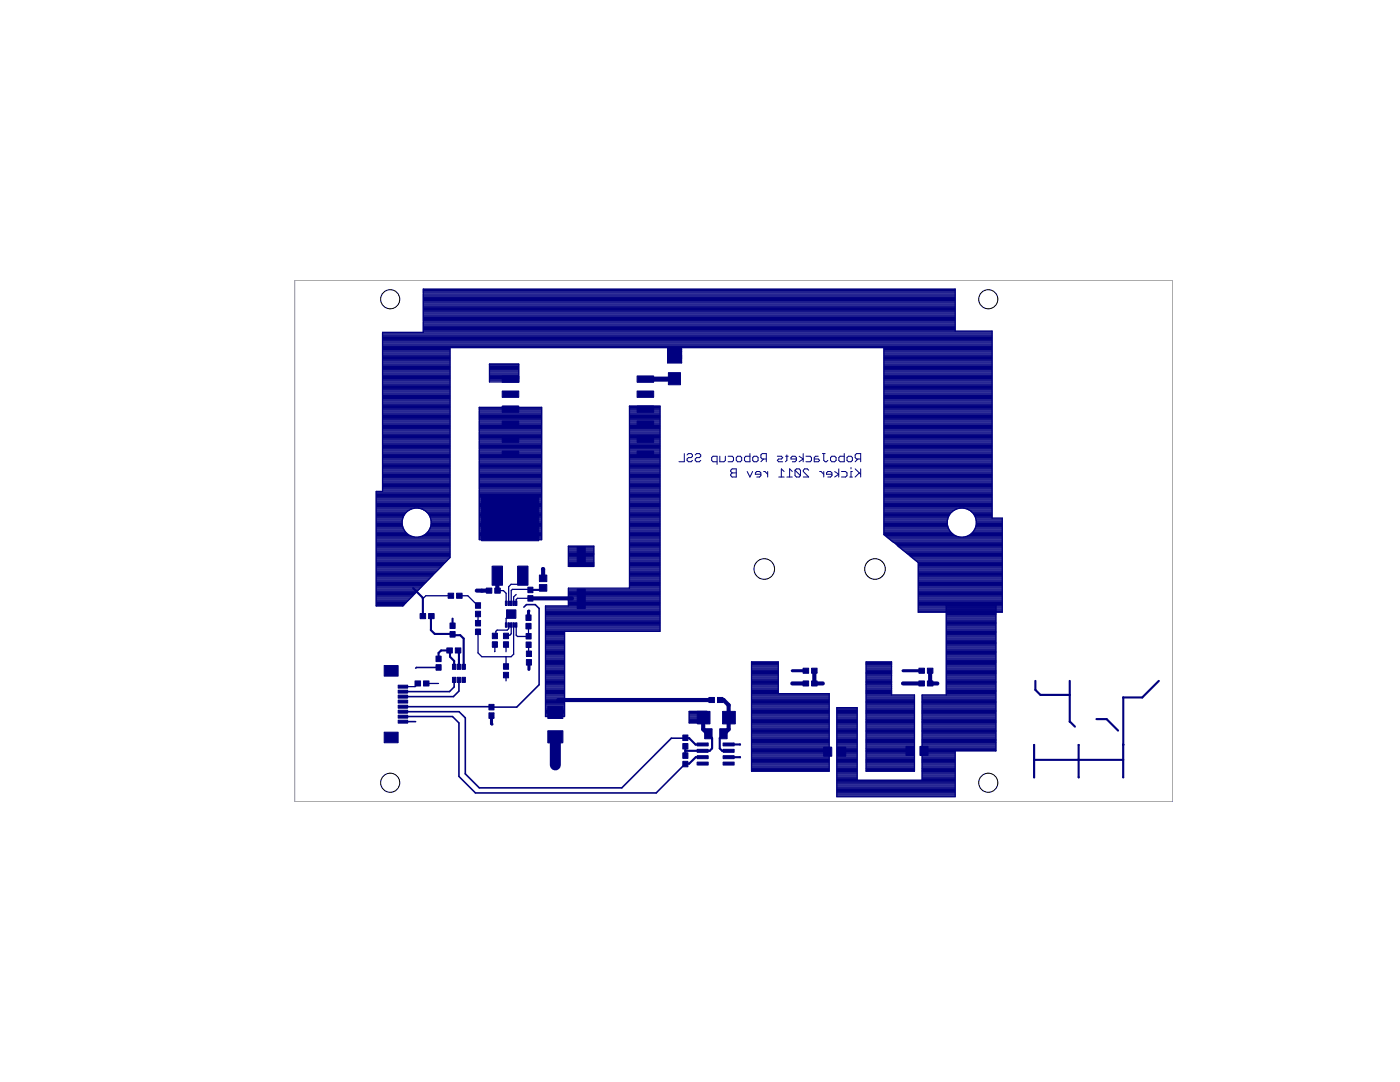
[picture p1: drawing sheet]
<svg xmlns="http://www.w3.org/2000/svg" width="279mm" height="216mm" viewBox="0 0 279 216" stroke-linecap="round" stroke-linejoin="round" font-family="sans-serif">
<g fill="none" stroke="#000080" stroke-width=".2">
<path d="M136.6 90.5v1.6h-1.1M137.1 90.8l.3-.3h.5l.3 .3v.2l-.3 .3h-.5l-.3 .3v.3l.3 .2h.5l.3-.2M138.7 90.8l.3-.3h.6l.2 .3v.2l-.2 .3h-.6l-.3 .3v.3l.3 .2h.6l.2-.2M143.1 92.1h-.8l-.3-.2v-.6l.3-.3h.8v1.7M143.7 91v1.1h.8l.3-.2v-.9M145.3 91h.8l.3 .3v.6l-.3 .2h-.8M145.8 93.8l.3-.2h.8v1.6h-.8l-.3-.3v-.3l.3-.2-.3-.3zM146.1 94.4h.8M146.9 91.3l.3-.3h.5l.3 .3v.6l-.3 .2h-.5l-.3-.2zM149.1 94.1l.6 1.1 .5-1.1M149.7 90.5v1.6h-.9l-.2-.2v-.6l.2-.3h.9M150.5 91h.5l.3 .3v.6l-.3 .2h-.5l-.3-.2v-.6z"/>
<path d="M151.8 94.6h-1.1v-.2l.3-.3h.6l.2 .3v.5l-.2 .3h-.6M152.4 91.6l-.6 .5M152.4 94.1h.3l.5 .5M152.9 91.6h-.8l-.3-.3v-.5l.3-.3h.8v1.6M153.2 94.1v1.1M155.1 91h.8l.3 .3-.3 .3h-.5l-.3 .3 .3 .2h.8M155.4 95.2h1.1M156.5 94.1l-.6-.5v1.6M156.8 91h.5M157 90.8v1.1l-.2 .2M157 95.2h1.1M158.1 94.1l-.5-.5v1.6"/>
<path d="M158.7 93.8v1.1l.2 .3h.6l.2-.3M158.7 93.8l.2-.2h.6l.2 .2v1.1M158.7 93.8l1 1.1M158.9 91.6h-1v-.3l.2-.3h.6l.2 .3v.6l-.2 .2h-.6M159.5 91l.8 .6-.8 .5M160.3 90.5v1.6M160.8 91h.9l.2 .3v.6l-.2 .2h-.9M161.4 93.8l-.3-.2h-.5l-.3 .2v.3l1.1 1.1h-1.1M163.3 91h-.5l-.3 .3v.8h.8l.3-.2-.3-.3h-.8M163.6 94.1h.3l.5 .5M164.1 90.5h.6M164.4 90.5v1.4l.3 .2h.2l.3-.2"/>
<path d="M164.4 94.1v1.1M165.8 91.3l.2-.3h.6l.3 .3v.6l-.3 .2h-.6l-.2-.2zM166 94.6h-1v-.2l.2-.3h.6l.2 .3v.5l-.2 .3h-.6M166.6 94.1l.8 .5-.8 .6M167.4 93.6v1.6M167.9 94.1h.9l.2 .3v.5l-.2 .3h-.9M168.5 90.5v1.6h-.8l-.3-.2v-.6l.3-.3h.8M169 91.3l.3-.3h.5l.3 .3v.6l-.3 .2h-.5l-.3-.2zM169.6 95.2h.5M169.8 93.3v.3M170.1 94.1h-.3v1.1M170.7 93.6l1.1 1"/>
<path d="M171.2 91.6l-.5 .5M171.5 94.4l-.8 .8M171.8 91.6h-.9l-.2-.3v-.5l.2-.3h.9v1.6M171.8 93.6v1.6M140.2 148.5l-.1 .1"/>
</g>
<g fill="#000080" stroke="#000080" stroke-width=".2">
<path d="M133.4 70h2.4v2.4h-2.4z"/>
<path d="M133.4 74.4h2.4v2.4h-2.4z"/>
<path d="M100.2 81h3.3v1.3h-3.3z"/>
<path d="M100.2 78h3.3v1.3h-3.3z"/>
<path d="M100.2 75h3.3v1.3h-3.3z"/>
<path d="M127.1 75h3.4v1.3h-3.4z"/>
<path d="M127.1 78h3.4v1.3h-3.4z"/>
<path d="M127.1 81h3.4v1.3h-3.4z"/>
<path d="M127.1 84h3.4v1.3h-3.4z"/>
<path d="M127.1 87h3.4v1.3h-3.4z"/>
<path d="M127.1 90h3.4v1.3h-3.4z"/>
<path d="M100.2 90h3.3v1.3h-3.3z"/>
<path d="M100.2 87h3.3v1.3h-3.3z"/>
<path d="M100.2 84h3.3v1.3h-3.3z"/>
<path d="M103.3 113h2.1v3.8h-2.1z"/>
<path d="M98.2 113h2.1v3.8h-2.1z"/>
<path d="M96.1 99h11.4v8.9h-11.4z"/>
<path d="M139.1 150.8h2.2v.6h-2.2z"/>
<path d="M144.3 150.8h2.2v.6h-2.2z"/>
<path d="M139.1 152.1h2.2v.6h-2.2z"/>
<path d="M139.1 149.5h2.2v.6h-2.2z"/>
<path d="M139.1 148.3h2.2v.5h-2.2z"/>
<path d="M144.3 152.1h2.2v.6h-2.2z"/>
<path d="M144.3 149.5h2.2v.6h-2.2z"/>
<path d="M144.3 148.3h2.2v.5h-2.2z"/>
<path d="M183.6 148.9h1.6v1.8h-1.6z"/>
<path d="M180.8 148.9h1.6v1.8h-1.6z"/>
<path d="M167.2 149.1h1.6v1.8h-1.6z"/>
<path d="M164.4 149.1h1.6v1.8h-1.6z"/>
<path d="M143.6 145.4h1.5v2h-1.5z"/>
<path d="M140.6 145.4h1.5v2h-1.5z"/>
<path d="M144.2 141.9h2.5v2.5h-2.5z"/>
<path d="M139.1 141.9h2.6v2.5h-2.6z"/>
<path d="M109.3 145.8h3v2.4h-3z"/>
<path d="M109.3 140.9h3v2.5h-3z"/>
<path d="M136.3 150.2h1v1.1h-1z"/>
<path d="M136.3 151.9h1v1.1h-1z"/>
<path d="M136.3 148.4h1v1.1h-1z"/>
<path d="M136.3 146.7h1v1.1h-1z"/>
<path d="M79.5 136.7h1.9v.6h-1.9z"/>
<path d="M79.5 137.7h1.9v.6h-1.9z"/>
<path d="M79.5 138.7h1.9v.6h-1.9z"/>
<path d="M79.5 139.7h1.9v.6h-1.9z"/>
<path d="M79.5 141.7h1.9v.6h-1.9z"/>
<path d="M79.5 140.7h1.9v.6h-1.9z"/>
<path d="M79.5 142.7h1.9v.6h-1.9z"/>
<path d="M79.5 143.7h1.9v.6h-1.9z"/>
<path d="M76.7 146.1h2.8v2.1h-2.8z"/>
<path d="M76.7 132.8h2.8v2.1h-2.8z"/>
<path d="M162 133.3h1.1v1h-1.1z"/>
<path d="M160.3 133.3h1.1v1h-1.1z"/>
<path d="M162 135.9h1.1v1h-1.1z"/>
<path d="M160.3 135.9h1.1v1h-1.1z"/>
<path d="M185.1 133.3h1.1v1h-1.1z"/>
<path d="M183.4 133.3h1.1v1h-1.1z"/>
<path d="M185.1 135.9h1.1v1h-1.1z"/>
<path d="M183.4 135.9h1.1v1h-1.1z"/>
<path d="M143.2 139.2h1.1v1h-1.1z"/>
<path d="M141.5 139.2h1.1v1h-1.1z"/>
<path d="M82.8 135.9h1.1v1h-1.1z"/>
<path d="M84.5 135.9h1.1v1h-1.1z"/>
<path d="M90.3 135.1h.7v1.1h-.7z"/>
<path d="M91.2 135.1h.7v1.1h-.7z"/>
<path d="M92.2 135.1h.7v1.1h-.7z"/>
<path d="M90.3 132.5h.7v1.1h-.7z"/>
<path d="M91.2 132.5h.7v1.1h-.7z"/>
<path d="M92.2 132.5h.7v1.1h-.7z"/>
<path d="M85.5 122.4h1.1v1h-1.1z"/>
<path d="M83.8 122.4h1.1v1h-1.1z"/>
<path d="M89.8 124.3h1v1.1h-1z"/>
<path d="M89.8 126h1v1.1h-1z"/>
<path d="M87 132.6h1v1.1h-1z"/>
<path d="M87 130.9h1v1.1h-1z"/>
<path d="M89.2 129.3h1.1v1h-1.1z"/>
<path d="M90.9 129.3h1.1v1h-1.1z"/>
<path d="M105 126.4h1v1.1h-1z"/>
<path d="M105 128.1h1v1.1h-1z"/>
<path d="M102.9 119.9h.3v.9h-.3z"/>
<path d="M102.4 119.9h.3v.9h-.3z"/>
<path d="M101.9 119.9h.3v.9h-.3z"/>
<path d="M101.4 119.9h.3v.9h-.3z"/>
<path d="M100.9 119.9h.3v.9h-.3z"/>
<path d="M102.9 124.3h.3v.9h-.3z"/>
<path d="M102.4 124.3h.3v.9h-.3z"/>
<path d="M101.9 124.3h.3v.9h-.3z"/>
<path d="M101.4 124.3h.3v.9h-.3z"/>
<path d="M100.9 124.3h.3v.9h-.3z"/>
<path d="M101.1 121.7h1.9v1.7h-1.9z"/>
<path d="M98.3 126.3h1v1.1h-1z"/>
<path d="M98.3 128.1h1v1.1h-1z"/>
<path d="M97.6 142.2h1v1.1h-1z"/>
<path d="M97.6 140.5h1v1.1h-1z"/>
<path d="M115.2 109h1.6v3.9h-1.6z"/>
<path d="M115.2 117.5h1.6v3.9h-1.6z"/>
<path d="M107.7 116.6h1.4v1.4h-1.4z"/>
<path d="M107.7 114.7h1.4v1.4h-1.4z"/>
<path d="M105 124.4h1v1.1h-1z"/>
<path d="M105 122.7h1v1.1h-1z"/>
<path d="M105.1 129.9h1v1.1h-1z"/>
<path d="M105.1 131.6h1v1.1h-1z"/>
<path d="M105.3 118.9h1.1v1.1h-1.1z"/>
<path d="M105.3 117.2h1.1v1.1h-1.1z"/>
<path d="M97 117.3h1.1v1.1h-1.1z"/>
<path d="M98.7 117.3h1.1v1.1h-1.1z"/>
<path d="M91.1 118.4h1.1v1h-1.1z"/>
<path d="M89.4 118.4h1.1v1h-1.1z"/>
<path d="M94.9 122h1v1.1h-1z"/>
<path d="M94.9 120.3h1v1.1h-1z"/>
<path d="M94.9 125.5h1v1.1h-1z"/>
<path d="M94.9 123.8h1v1.1h-1z"/>
<path d="M100.5 134.2h1v1.1h-1z"/>
<path d="M100.5 132.4h1v1.1h-1z"/>
<path d="M100.5 126.3h1v1.1h-1z"/>
<path d="M100.5 128.1h1v1.1h-1z"/>
</g>
<g fill="none" stroke="#000080" stroke-width=".25">
<path d="M84.5 57.7h106.1v8.4h7.4v37.3h2v18.8h-16.7v-9.9l-6.9-5.6v-37.3h-40.4v3h-2.8v-3h-43.4v41.9l-9.4 9.6h-5.3v-22.9h1.2v-31.7h8.2zM84.5 60h106.1M84.5 59.8h106.1M84.5 59.5h106.1M84.5 59.3h106.1M84.5 59.1h106.1M84.5 58.9h106.1M84.5 58.7h106.1M84.5 58.4h106.1M84.5 58.2h106.1M84.5 58h106.1M84.5 57.8h106.1"/>
<path d="M76.3 80h13.5M76.3 79.8h13.5M76.3 79.5h13.5M76.3 79.3h13.5M76.3 79.1h13.5M76.3 78.9h13.5M76.3 78.7h13.5M76.3 78.4h13.5M76.3 78.2h13.5M76.3 78h13.5M76.3 77.8h13.5M76.3 77.6h13.5"/>
<path d="M76.3 77.3h13.5M76.3 77.1h13.5M76.3 76.9h13.5M76.3 76.7h13.5M76.3 76.4h13.5M76.3 76.2h13.5M76.3 76h13.5M76.3 75.8h13.5M76.3 75.5h13.5M76.3 75.3h13.5M76.3 75.1h13.5M76.3 74.9h13.5"/>
<path d="M76.3 74.7h13.5M76.3 74.4h13.5M76.3 74.2h13.5M76.3 74h13.5M76.3 73.8h13.5M76.3 73.6h13.5M76.3 73.3h13.5M76.3 73.1h13.5M76.3 72.9h13.5M76.3 72.7h13.5M76.3 72.4h13.5M76.3 72.2h13.5"/>
<path d="M76.3 72h13.5M76.3 71.8h13.5M76.3 71.5h13.5M76.3 71.3h13.5M76.3 71.1h13.5M76.3 70.9h13.5M76.3 70.7h13.5M76.3 70.4h13.5M76.3 70.2h13.5M76.3 70h13.5M76.3 69.8h13.5M76.3 69.6h13.5"/>
<path d="M76.3 69.3h121.7M76.3 69.1h121.7M76.3 68.9h121.7M76.3 68.7h121.7M76.3 68.4h121.7M76.3 68.2h121.7M76.3 68h121.7M76.3 67.8h121.7M76.3 67.5h121.7M76.3 67.3h121.7M76.3 67.1h121.7M76.3 66.9h121.7"/>
<path d="M76.3 66.7h121.7M76.3 66.4h121.7M84.5 66.2h113.5M84.5 66h106.1M84.5 65.8h106.1M84.5 65.6h106.1M84.5 65.3h106.1M84.5 65.1h106.1M84.5 64.9h106.1M84.5 64.7h106.1M84.5 64.4h106.1M84.5 64.2h106.1"/>
<path d="M84.5 64h106.1M84.5 63.8h106.1M84.5 63.5h106.1M84.5 63.3h106.1M84.5 63.1h106.1M84.5 62.9h106.1M84.5 62.7h106.1M84.5 62.4h106.1M84.5 62.2h106.1M84.5 62h106.1M84.5 61.8h106.1M84.5 61.6h106.1"/>
<path d="M84.5 61.3h106.1M84.5 61.1h106.1M84.5 60.9h106.1M84.5 60.7h106.1M84.5 60.4h106.1M84.5 60.2h106.1M97.7 72.7h5.8v3.5h-5.8zM97.7 76h5.8M97.7 75.8h5.8M97.7 75.5h5.8M97.7 75.3h5.8M97.7 75.1h5.8"/>
<path d="M97.7 74.9h5.8M97.7 74.7h5.8M97.7 74.4h5.8M97.7 74.2h5.8M97.7 74h5.8M97.7 73.8h5.8M97.7 73.6h5.8M97.7 73.3h5.8M97.7 73.1h5.8M97.7 72.9h5.8M133.2 72.2h2.8M133.2 72h2.8"/>
<path d="M133.2 71.8h2.8M133.2 71.5h2.8M133.2 71.3h2.8M133.2 71.1h2.8M133.2 70.9h2.8M133.2 70.7h2.8M133.2 70.4h2.8M133.2 70.2h2.8M133.2 70h2.8M133.2 69.8h2.8M133.2 69.6h2.8M176.4 80h21.6"/>
<path d="M176.4 79.8h21.6M176.4 79.5h21.6M176.4 79.3h21.6M176.4 79.1h21.6M176.4 78.9h21.6M176.4 78.7h21.6M176.4 78.4h21.6M176.4 78.2h21.6M176.4 78h21.6M176.4 77.8h21.6M176.4 77.6h21.6M176.4 77.3h21.6"/>
<path d="M176.4 77.1h21.6M176.4 76.9h21.6M176.4 76.7h21.6M176.4 76.4h21.6M176.4 76.2h21.6M176.4 76h21.6M176.4 75.8h21.6M176.4 75.5h21.6M176.4 75.3h21.6M176.4 75.1h21.6M176.4 74.9h21.6M176.4 74.7h21.6"/>
<path d="M176.4 74.4h21.6M176.4 74.2h21.6M176.4 74h21.6M176.4 73.8h21.6M176.4 73.6h21.6M176.4 73.3h21.6M176.4 73.1h21.6M176.4 72.9h21.6M176.4 72.7h21.6M176.4 72.4h21.6M176.4 72.2h21.6M176.4 72h21.6"/>
<path d="M176.4 71.8h21.6M176.4 71.5h21.6M176.4 71.3h21.6M176.4 71.1h21.6M176.4 70.9h21.6M176.4 70.7h21.6M176.4 70.4h21.6M176.4 70.2h21.6M176.4 70h21.6M176.4 69.8h21.6M176.4 69.6h21.6M75.1 100h14.7"/>
<path d="M75.1 99.8h14.7M75.1 99.5h14.7M75.1 99.3h14.7M75.1 99.1h14.7M75.1 98.9h14.7M75.1 98.7h14.7M75.1 98.4h14.7M75.1 98.2h14.7M76.3 98h13.5M76.3 97.8h13.5M76.3 97.5h13.5M76.3 97.3h13.5"/>
<path d="M76.3 97.1h13.5M76.3 96.9h13.5M76.3 96.6h13.5M76.3 96.4h13.5M76.3 96.2h13.5M76.3 96h13.5M76.3 95.8h13.5M76.3 95.5h13.5M76.3 95.3h13.5M76.3 95.1h13.5M76.3 94.9h13.5M76.3 94.7h13.5"/>
<path d="M76.3 94.4h13.5M76.3 94.2h13.5M76.3 94h13.5M76.3 93.8h13.5M76.3 93.5h13.5M76.3 93.3h13.5M76.3 93.1h13.5M76.3 92.9h13.5M76.3 92.6h13.5M76.3 92.4h13.5M76.3 92.2h13.5M76.3 92h13.5"/>
<path d="M76.3 91.8h13.5M76.3 91.5h13.5M76.3 91.3h13.5M76.3 91.1h13.5M76.3 90.9h13.5M76.3 90.7h13.5M76.3 90.4h13.5M76.3 90.2h13.5M76.3 90h13.5M76.3 89.8h13.5M76.3 89.5h13.5M76.3 89.3h13.5"/>
<path d="M76.3 89.1h13.5M76.3 88.9h13.5M76.3 88.6h13.5M76.3 88.4h13.5M76.3 88.2h13.5M76.3 88h13.5M76.3 87.8h13.5M76.3 87.5h13.5M76.3 87.3h13.5M76.3 87.1h13.5M76.3 86.9h13.5M76.3 86.7h13.5"/>
<path d="M76.3 86.4h13.5M76.3 86.2h13.5M76.3 86h13.5M76.3 85.8h13.5M76.3 85.5h13.5M76.3 85.3h13.5M76.3 85.1h13.5M76.3 84.9h13.5M76.3 84.6h13.5M76.3 84.4h13.5M76.3 84.2h13.5M76.3 84h13.5"/>
<path d="M76.3 83.8h13.5M76.3 83.5h13.5M76.3 83.3h13.5M76.3 83.1h13.5M76.3 82.9h13.5M76.3 82.7h13.5M76.3 82.4h13.5M76.3 82.2h13.5M76.3 82h13.5M76.3 81.8h13.5M76.3 81.6h13.5M76.3 81.3h13.5"/>
<path d="M76.3 81.1h13.5M76.3 80.9h13.5M76.3 80.7h13.5M76.3 80.4h13.5M76.3 80.2h13.5M95.7 81.3h12.4v26.4h-12.4zM95.7 100h12.4M95.7 99.8h12.4M95.7 99.5h12.4M95.7 99.3h12.4M95.7 99.1h12.4M95.7 98.9h12.4"/>
<path d="M95.7 98.7h12.4M95.7 98.4h12.4M95.7 98.2h12.4M95.7 98h12.4M95.7 97.8h12.4M95.7 97.5h12.4M95.7 97.3h12.4M95.7 97.1h12.4M95.7 96.9h12.4M95.7 96.6h12.4M95.7 96.4h12.4M95.7 96.2h12.4"/>
<path d="M95.7 96h12.4M95.7 95.8h12.4M95.7 95.5h12.4M95.7 95.3h12.4M95.7 95.1h12.4M95.7 94.9h12.4M95.7 94.7h12.4M95.7 94.4h12.4M95.7 94.2h12.4M95.7 94h12.4M95.7 93.8h12.4M95.7 93.5h12.4"/>
<path d="M95.7 93.3h12.4M95.7 93.1h12.4M95.7 92.9h12.4M95.7 92.6h12.4M95.7 92.4h12.4M95.7 92.2h12.4M95.7 92h12.4M95.7 91.8h12.4M95.7 91.5h12.4M95.7 91.3h12.4M95.7 91.1h12.4M95.7 90.9h12.4"/>
<path d="M95.7 90.7h12.4M95.7 90.4h12.4M95.7 90.2h12.4M95.7 90h12.4M95.7 89.8h12.4M95.7 89.5h12.4M95.7 89.3h12.4M95.7 89.1h12.4M95.7 88.9h12.4M95.7 88.6h12.4M95.7 88.4h12.4M95.7 88.2h12.4"/>
<path d="M95.7 88h12.4M95.7 87.8h12.4M95.7 87.5h12.4M95.7 87.3h12.4M95.7 87.1h12.4M95.7 86.9h12.4M95.7 86.7h12.4M95.7 86.4h12.4M95.7 86.2h12.4M95.7 86h12.4M95.7 85.8h12.4M95.7 85.5h12.4"/>
<path d="M95.7 85.3h12.4M95.7 85.1h12.4M95.7 84.9h12.4M95.7 84.6h12.4M95.7 84.4h12.4M95.7 84.2h12.4M95.7 84h12.4M95.7 83.8h12.4M95.7 83.5h12.4M95.7 83.3h12.4M95.7 83.1h12.4M95.7 82.9h12.4"/>
<path d="M95.7 82.7h12.4M95.7 82.4h12.4M95.7 82.2h12.4M95.7 82h12.4M95.7 81.8h12.4M95.7 81.6h12.4M95.7 81.3h12.4M125.6 100h6.1M125.6 99.8h6.1M125.6 99.5h6.1M125.6 99.3h6.1M125.6 99.1h6.1"/>
<path d="M125.6 98.9h6.1M125.6 98.7h6.1M125.6 98.4h6.1M125.6 98.2h6.1M125.6 98h6.1M125.6 97.8h6.1M125.6 97.5h6.1M125.6 97.3h6.1M125.6 97.1h6.1M125.6 96.9h6.1M125.6 96.6h6.1M125.6 96.4h6.1"/>
<path d="M125.6 96.2h6.1M125.6 96h6.1M125.6 95.8h6.1M125.6 95.5h6.1M125.6 95.3h6.1M125.6 95.1h6.1M125.6 94.9h6.1M125.6 94.7h6.1M125.6 94.4h6.1M125.6 94.2h6.1M125.6 94h6.1M125.6 93.8h6.1"/>
<path d="M125.6 93.5h6.1M125.6 93.3h6.1M125.6 93.1h6.1M125.6 92.9h6.1M125.6 92.6h6.1M125.6 92.4h6.1M125.6 92.2h6.1M125.6 92h6.1M125.6 91.8h6.1M125.6 91.5h6.1M125.6 91.3h6.1M125.6 91.1h6.1"/>
<path d="M125.6 90.9h6.1M125.6 90.7h6.1M125.6 90.4h6.1M125.6 90.2h6.1M125.6 90h6.1M125.6 89.8h6.1M125.6 89.5h6.1M125.6 89.3h6.1M125.6 89.1h6.1M125.6 88.9h6.1M125.6 88.6h6.1M125.6 88.4h6.1"/>
<path d="M125.6 88.2h6.1M125.6 88h6.1M125.6 87.8h6.1M125.6 87.5h6.1M125.6 87.3h6.1M125.6 87.1h6.1M125.6 86.9h6.1M125.6 86.7h6.1M125.6 86.4h6.1M125.6 86.2h6.1M125.6 86h6.1M125.6 85.8h6.1"/>
<path d="M125.6 85.5h6.1M125.6 85.3h6.1M125.6 85.1h6.1M125.6 84.9h6.1M125.6 84.6h6.1M125.6 84.4h6.1M125.6 84.2h6.1M125.6 84h6.1M125.6 83.8h6.1M125.6 83.5h6.1M125.6 83.3h6.1M125.6 83.1h6.1"/>
<path d="M125.6 82.9h6.1M125.6 82.7h6.1M125.6 82.4h6.1M125.6 82.2h6.1M125.6 82h6.1M125.6 81.8h6.1M125.6 81.6h6.1M125.6 81.3h6.1M125.6 81.1h6.1M176.4 100h21.6M176.4 99.8h21.6M176.4 99.5h21.6"/>
<path d="M176.4 99.3h21.6M176.4 99.1h21.6M176.4 98.9h21.6M176.4 98.7h21.6M176.4 98.4h21.6M176.4 98.2h21.6M176.4 98h21.6M176.4 97.8h21.6M176.4 97.5h21.6M176.4 97.3h21.6M176.4 97.1h21.6M176.4 96.9h21.6"/>
<path d="M176.4 96.6h21.6M176.4 96.4h21.6M176.4 96.2h21.6M176.4 96h21.6M176.4 95.8h21.6M176.4 95.5h21.6M176.4 95.3h21.6M176.4 95.1h21.6M176.4 94.9h21.6M176.4 94.7h21.6M176.4 94.4h21.6M176.4 94.2h21.6"/>
<path d="M176.4 94h21.6M176.4 93.8h21.6M176.4 93.5h21.6M176.4 93.3h21.6M176.4 93.1h21.6M176.4 92.9h21.6M176.4 92.6h21.6M176.4 92.4h21.6M176.4 92.2h21.6M176.4 92h21.6M176.4 91.8h21.6M176.4 91.5h21.6"/>
<path d="M176.4 91.3h21.6M176.4 91.1h21.6M176.4 90.9h21.6M176.4 90.7h21.6M176.4 90.4h21.6M176.4 90.2h21.6M176.4 90h21.6M176.4 89.8h21.6M176.4 89.5h21.6M176.4 89.3h21.6M176.4 89.1h21.6M176.4 88.9h21.6"/>
<path d="M176.4 88.6h21.6M176.4 88.4h21.6M176.4 88.2h21.6M176.4 88h21.6M176.4 87.8h21.6M176.4 87.5h21.6M176.4 87.3h21.6M176.4 87.1h21.6M176.4 86.9h21.6M176.4 86.7h21.6M176.4 86.4h21.6M176.4 86.2h21.6"/>
<path d="M176.4 86h21.6M176.4 85.8h21.6M176.4 85.5h21.6M176.4 85.3h21.6M176.4 85.1h21.6M176.4 84.9h21.6M176.4 84.6h21.6M176.4 84.4h21.6M176.4 84.2h21.6M176.4 84h21.6M176.4 83.8h21.6M176.4 83.5h21.6"/>
<path d="M176.4 83.3h21.6M176.4 83.1h21.6M176.4 82.9h21.6M176.4 82.7h21.6M176.4 82.4h21.6M176.4 82.2h21.6M176.4 82h21.6M176.4 81.8h21.6M176.4 81.6h21.6M176.4 81.3h21.6M176.4 81.1h21.6M176.4 80.9h21.6"/>
<path d="M176.4 80.7h21.6M176.4 80.4h21.6M176.4 80.2h21.6M75.1 107.5h14.7M75.1 107.3h14.7M75.1 107.1h7.4M75.1 106.9h6.8M75.1 106.7h6.4M75.1 106.4h6.1M75.1 106.2h5.9M75.1 106h5.7M75.1 105.8h5.6"/>
<path d="M75.1 105.5h5.4M75.1 105.3h5.3M75.1 105.1h5.3M75.1 104.9h5.2M75.1 104.6h5.2M75.1 104.4h5.2M75.1 104.2h5.2M75.1 104h5.2M75.1 103.8h5.2M75.1 103.5h5.2M75.1 103.3h5.3M75.1 103.1h5.4"/>
<path d="M75.1 102.9h5.5M75.1 102.7h5.7M75.1 102.4h5.8M75.1 102.2h6M75.1 102h6.2M75.1 101.8h6.6M75.1 101.5h7.1M75.1 101.3h14.7M75.1 101.1h14.7M75.1 100.9h14.7M75.1 100.6h14.7M75.1 100.4h14.7"/>
<path d="M75.1 100.2h14.7M75.1 118.9h7.3M75.1 120h6.2M75.1 119.8h6.4M75.1 119.5h6.6M75.1 119.3h6.9M75.1 119.1h7.1M75.1 118.6h7.5M75.1 118.4h7.7M75.1 118.2h7.9M75.1 118h8.1M75.1 117.8h8.4"/>
<path d="M75.1 117.5h8.6M75.1 117.3h8.8M75.1 117.1h9M75.1 116.9h9.2M75.1 116.6h9.5M75.1 116.4h9.7M75.1 116.2h9.9M75.1 116h10.1M75.1 115.8h10.3M75.1 115.5h10.5M75.1 115.3h10.8M75.1 115.1h11"/>
<path d="M75.1 114.9h11.2M75.1 114.6h11.4M75.1 114.4h11.6M75.1 114.2h11.8M75.1 114h12M75.1 113.7h12.3M75.1 113.5h12.5M75.1 113.3h12.7M75.1 113.1h12.9M75.1 112.9h13.1M75.1 112.6h13.4M75.1 112.4h13.6"/>
<path d="M75.1 112.2h13.8M75.1 112h14M75.1 111.8h14.2M75.1 111.5h14.4M75.1 111.3h14.6M75.1 111.1h14.7M75.1 110.9h14.7M75.1 110.6h14.7M75.1 110.4h14.7M75.1 110.2h14.7M75.1 110h14.7M75.1 109.7h14.7"/>
<path d="M75.1 109.5h14.7M75.1 109.3h14.7M75.1 109.1h14.7M75.1 108.9h14.7M75.1 108.6h14.7M75.1 108.4h14.7M75.1 108.2h14.7M75.1 108h14.7M75.1 107.8h14.7M80.3 104.6a2.91 2.91 0 0 1 2.9-3.2 2.91 2.91 0 0 1 2.8 3.2M80.3 104.6a2.91 2.91 0 0 0 2.9 2.6 2.91 2.91 0 0 0 2.8-2.6M83.8 107.1h6"/>
<path d="M84.1 101.5h5.7M84.5 106.9h5.3M84.6 101.8h5.2M84.8 106.7h5M85 102h4.8M85.1 106.4h4.7M85.2 102.2h4.6M85.3 106.2h4.5M85.4 102.4h4.4M85.5 106h4.3M85.6 102.7h4.2M85.6 105.8h4.2"/>
<path d="M85.7 102.9h4.1M85.8 105.5h4M85.8 103.1h4M85.9 105.3h3.9M85.9 103.3h3.9M85.9 105.1h3.9M86 103.5h3.8M86 104.9h3.8M86 103.8h3.8M86 104.6h3.8M86 104.4h3.8M86 104.2h3.8"/>
<path d="M86 104h3.8M90 118.9h-5l-.6 .5M91.6 118.9h1.8l2 1.9M95.7 107.5h12.4M95.7 107.3h12.4M95.7 107.1h12.4M95.7 106.9h12.4M95.7 106.7h12.4M95.7 106.4h12.4M95.7 106.2h12.4M95.7 106h12.4M95.7 105.8h12.4"/>
<path d="M95.7 105.5h12.4M95.7 105.3h12.4M95.7 105.1h12.4M95.7 104.9h12.4M95.7 104.6h12.4M95.7 104.4h12.4M95.7 104.2h12.4M95.7 104h12.4M95.7 103.8h12.4M95.7 103.5h12.4M95.7 103.3h12.4M95.7 103.1h12.4"/>
<path d="M95.7 102.9h12.4M95.7 102.7h12.4M95.7 102.4h12.4M95.7 102.2h12.4M95.7 102h12.4M95.7 101.8h12.4M95.7 101.5h12.4M95.7 101.3h12.4M95.7 101.1h12.4M95.7 100.9h12.4M95.7 100.6h12.4M95.7 100.4h12.4"/>
<path d="M95.7 100.2h12.4M99.3 117.9h1.2l.5 .5v2M103 118.6l-.5 .5v1.3M104.3 114.9v1.7h-2.3l-.5 .5v3.3M104.3 114.9h.1M105.8 119.4h-2.5l-.3 .2v.8M105.9 117.7l-.1-.1h-3.5l-.3 .2v2.6M113.4 118.9h18.3M113.4 120h18.3M113.4 119.8h18.3M113.4 119.5h18.3M113.4 119.3h18.3"/>
<path d="M113.4 119.1h18.3M113.4 118.6h18.3M113.4 118.4h18.3M113.4 118.2h18.3M113.4 118h18.3M113.4 117.8h18.3M113.4 117.5h18.3M113.4 112.9h5.1M113.4 112.6h5.1M113.4 112.4h5.1M113.4 112.2h5.1M113.4 112h5.1"/>
<path d="M113.4 111.8h5.1M113.4 111.5h5.1M113.4 111.3h5.1M113.4 111.1h5.1M113.4 110.9h5.1M113.4 110.6h5.1M113.4 110.4h5.1M113.4 110.2h5.1M113.4 110h5.1M113.4 109.7h5.1M113.4 109.5h5.1M113.4 109.3h5.1"/>
<path d="M113.4 109.1h5.1M113.4 109h5.1v4h-5.1zM125.6 107.5h6.1M125.6 107.3h6.1M125.6 107.1h6.1M125.6 106.9h6.1M125.6 106.7h6.1M125.6 106.4h6.1M125.6 106.2h6.1M125.6 106h6.1M125.6 105.8h6.1M125.6 105.5h6.1"/>
<path d="M125.6 105.3h6.1M125.6 105.1h6.1M125.6 104.9h6.1M125.6 104.6h6.1M125.6 104.4h6.1M125.6 104.2h6.1M125.6 104h6.1M125.6 103.8h6.1M125.6 103.5h6.1M125.6 103.3h6.1M125.6 103.1h6.1M125.6 102.9h6.1"/>
<path d="M125.6 102.7h6.1M125.6 102.4h6.1M125.6 102.2h6.1M125.6 102h6.1M125.6 101.8h6.1M125.6 101.5h6.1M125.6 101.3h6.1M125.6 101.1h6.1M125.6 100.9h6.1M125.6 100.6h6.1M125.6 100.4h6.1M125.6 100.2h6.1"/>
<path d="M125.6 117.3h6.1M125.6 117.1h6.1M125.6 116.9h6.1M125.6 116.6h6.1M125.6 116.4h6.1M125.6 116.2h6.1M125.6 116h6.1M125.6 115.8h6.1M125.6 115.5h6.1M125.6 115.3h6.1M125.6 115.1h6.1M125.6 114.9h6.1"/>
<path d="M125.6 114.6h6.1M125.6 114.4h6.1M125.6 114.2h6.1M125.6 114h6.1M125.6 113.7h6.1M125.6 113.5h6.1M125.6 113.3h6.1M125.6 113.1h6.1M125.6 112.9h6.1M125.6 112.6h6.1M125.6 112.4h6.1M125.6 112.2h6.1"/>
<path d="M125.6 112h6.1M125.6 111.8h6.1M125.6 111.5h6.1M125.6 111.3h6.1M125.6 111.1h6.1M125.6 110.9h6.1M125.6 110.6h6.1M125.6 110.4h6.1M125.6 110.2h6.1M125.6 110h6.1M125.6 109.7h6.1M125.6 109.5h6.1"/>
<path d="M125.6 109.3h6.1M125.6 109.1h6.1M125.6 108.9h6.1M125.6 108.6h6.1M125.6 108.4h6.1M125.6 108.2h6.1M125.6 108h6.1M125.6 107.8h6.1M176.4 106.7h13.9M176.4 106.4h13.6M176.4 106.2h13.4M176.4 106h13.2"/>
<path d="M176.4 105.8h13.1M176.4 105.5h12.9M176.4 105.3h12.8M176.4 105.1h12.8M176.4 104.9h12.7M176.4 104.6h12.7M176.4 104.4h12.7M176.4 104.2h12.7M176.4 104h12.7M176.4 103.8h12.7M176.4 103.5h12.7M176.4 103.3h12.8"/>
<path d="M176.4 103.1h12.9M176.4 102.9h13M176.4 102.7h13.1M176.4 102.4h13.3M176.4 102.2h13.5M176.4 102h13.7M176.4 101.8h14.1M176.4 101.5h14.6M176.4 101.3h21.6M176.4 101.1h21.6M176.4 100.9h21.6M176.4 100.6h21.6"/>
<path d="M176.4 100.4h21.6M176.4 100.2h21.6M176.6 106.9h14M176.9 107.1h14.4M177.2 107.3h22.8M177.5 107.5h22.5M177.7 107.8h22.3M178 108h22M178.3 108.2h21.7M178.6 108.4h21.4M178.9 108.6h21.1M179.1 108.9h20.9"/>
<path d="M179.4 109.1h20.6M179.6 109.3h20.4M179.9 109.5h20.1M180.2 109.7h19.8M180.5 110h19.5M180.7 110.2h19.3M181 110.4h19M181.3 110.6h18.7M181.5 110.9h18.5M181.8 111.1h18.2M182.1 111.3h17.9M182.4 111.5h17.6"/>
<path d="M182.6 111.8h17.4M182.9 112h17.1M183.2 112.2h16.8M183.3 118.9h16.7M183.3 120h16.7M183.3 119.8h16.7M183.3 119.5h16.7M183.3 119.3h16.7M183.3 119.1h16.7M183.3 118.6h16.7M183.3 118.4h16.7M183.3 118.2h16.7"/>
<path d="M183.3 118h16.7M183.3 117.8h16.7M183.3 117.5h16.7M183.3 117.3h16.7M183.3 117.1h16.7M183.3 116.9h16.7M183.3 116.6h16.7M183.3 116.4h16.7M183.3 116.2h16.7M183.3 116h16.7M183.3 115.8h16.7M183.3 115.5h16.7"/>
<path d="M183.3 115.3h16.7M183.3 115.1h16.7M183.3 114.9h16.7M183.3 114.6h16.7M183.3 114.4h16.7M183.3 114.2h16.7M183.3 114h16.7M183.3 113.7h16.7M183.3 113.5h16.7M183.3 113.3h16.7M183.3 113.1h16.7M183.3 112.9h16.7"/>
<path d="M183.3 112.6h16.7M183.3 112.4h16.7M189.1 104.6a2.91 2.91 0 0 1 2.8-3.2 2.91 2.91 0 0 1 2.9 3.2M189.1 104.6a2.91 2.91 0 0 0 2.8 2.6 2.91 2.91 0 0 0 2.9-2.6M192.6 107.1h7.4M192.9 101.5h5.1M193.3 106.9h6.7M193.4 101.8h4.6M193.6 106.7h6.4M193.8 102h4.2M193.9 106.4h6.1M194 102.2h4"/>
<path d="M194.1 106.2h5.9M194.2 102.4h3.8M194.3 106h5.7M194.4 102.7h3.6M194.4 105.8h5.6M194.5 102.9h3.5M194.6 105.5h5.4M194.6 103.1h3.4M194.7 105.3h5.3M194.7 103.3h3.3M194.7 105.1h5.3M194.8 103.5h5.2"/>
<path d="M194.8 104.9h5.2M194.8 103.8h5.2M194.8 104.6h5.2M194.8 104.4h5.2M194.8 104.2h5.2M194.8 104h5.2M75.1 120.9h5.3M75.1 120.6h5.6M75.1 120.4h5.8M75.1 120.2h6M83.4 136.4l-.6 .6h-2.4M85.1 136.4h2.4"/>
<path d="M87.5 133.2v-.1l-.2 .2M95.4 122.4v2M98.8 128.6l-.1 1.4M101 128.6v1.4M101 131v2M101 134.7v1.2M101.5 122.9l-.5 .5v1.3M101.5 124.7v.7l-.3 .3h-2l-.2 .3v.5l-.3 .2 .1 .2M102 124.7v1.8l-.3 .2h-.7v.2M102.5 122.2h-.2l-.3 .3M102.5 124.7v5.8l-.5 .5h-5.8l-.8-.7v-4.3M103 124.7v2l.3 .3h2.3l-.1-2.1"/>
<path d="M105.5 128.7l.1 1.8M108.9 126h22.8v-45h-6.1v36.3h-12.2v3.6h-4.5v22.1h3.8v-17M108.9 122.2h22.8M108.9 122h22.8M108.9 121.8h22.8M108.9 121.5h22.8M108.9 121.3h22.8M108.9 121.1h22.8M108.9 138.6h3.8M108.9 140h3.8M108.9 139.7h3.8M108.9 139.5h3.8"/>
<path d="M108.9 139.3h3.8M108.9 139.1h3.8M108.9 138.9h3.8M108.9 138.4h3.8M108.9 138.2h3.8M108.9 138h3.8M108.9 137.8h3.8M108.9 137.5h3.8M108.9 137.3h3.8M108.9 137.1h3.8M108.9 136.9h3.8M108.9 136.6h3.8"/>
<path d="M108.9 136.4h3.8M108.9 136.2h3.8M108.9 136h3.8M108.9 135.7h3.8M108.9 135.5h3.8M108.9 135.3h3.8M108.9 135.1h3.8M108.9 134.9h3.8M108.9 134.6h3.8M108.9 134.4h3.8M108.9 134.2h3.8M108.9 134h3.8"/>
<path d="M108.9 133.8h3.8M108.9 133.5h3.8M108.9 133.3h3.8M108.9 133.1h3.8M108.9 132.9h3.8M108.9 132.6h3.8M108.9 132.4h3.8M108.9 132.2h3.8M108.9 132h3.8M108.9 131.8h3.8M108.9 131.5h3.8M108.9 131.3h3.8"/>
<path d="M108.9 131.1h3.8M108.9 130.9h3.8M108.9 130.6h3.8M108.9 130.4h3.8M108.9 130.2h3.8M108.9 130h3.8M108.9 129.8h3.8M108.9 129.5h3.8M108.9 129.3h3.8M108.9 129.1h3.8M108.9 128.9h3.8M108.9 128.7h3.8"/>
<path d="M108.9 128.4h3.8M108.9 128.2h3.8M108.9 128h3.8M108.9 127.8h3.8M108.9 127.5h3.8M108.9 127.3h3.8M108.9 127.1h3.8M108.9 126.9h3.8M108.9 126.6h3.8M108.9 126.4h3.8M108.9 126.2h3.8M108.9 125.8h22.8"/>
<path d="M108.9 125.5h22.8M108.9 125.3h22.8M108.9 125.1h22.8M108.9 124.9h22.8M108.9 124.7h22.8M108.9 124.4h22.8M108.9 124.2h22.8M108.9 124h22.8M108.9 123.8h22.8M108.9 123.5h22.8M108.9 123.3h22.8M108.9 123.1h22.8"/>
<path d="M108.9 122.9h22.8M108.9 122.6h22.8M108.9 122.4h22.8M113.4 120.9h18.3M113.4 120.6h18.3M113.4 120.4h18.3M113.4 120.2h18.3M150 138.6h15.5M150 140h15.5M150 139.7h15.5M150 139.5h15.5M150 139.3h15.5"/>
<path d="M150 139.1h15.5M150 138.9h15.5M150 138.4h15.5v15.5h-15.5v-21.8h5.3v6.3M150 138.2h5.3M150 138h5.3M150 137.8h5.3M150 137.5h5.3M150 137.3h5.3M150 137.1h5.3M150 136.9h5.3M150 136.6h5.3M150 136.4h5.3"/>
<path d="M150 136.2h5.3M150 136h5.3M150 135.7h5.3M150 135.5h5.3M150 135.3h5.3M150 135.1h5.3M150 134.9h5.3M150 134.6h5.3M150 134.4h5.3M150 134.2h5.3M150 134h5.3M150 133.8h5.3"/>
<path d="M150 133.5h5.3M150 133.3h5.3M150 133.1h5.3M150 132.9h5.3M150 132.6h5.3M150 132.4h5.3M150 132.2h5.3M172.8 138.6l9.7 .1v15.2h-9.7v-21.8h5.1v6.6M172.8 140h9.7M172.8 139.7h9.7M172.8 139.5h9.7M172.8 139.3h9.7"/>
<path d="M172.8 139.1h9.7M172.8 138.9h9.7M172.8 138.4h5.1M172.8 138.2h5.1M172.8 138h5.1M172.8 137.8h5.1M172.8 137.5h5.1M172.8 137.3h5.1M172.8 137.1h5.1M172.8 136.9h5.1M172.8 136.6h5.1M172.8 136.4h5.1"/>
<path d="M172.8 136.2h5.1M172.8 136h5.1M172.8 135.7h5.1M172.8 135.5h5.1M172.8 135.3h5.1M172.8 135.1h5.1M172.8 134.9h5.1M172.8 134.6h5.1M172.8 134.4h5.1M172.8 134.2h5.1M172.8 134h5.1M172.8 133.8h5.1"/>
<path d="M172.8 133.5h5.1M172.8 133.3h5.1M172.8 133.1h5.1M172.8 132.9h5.1M172.8 132.6h5.1M172.8 132.4h5.1M172.8 132.2h5.1M183.3 122h16.7M183.3 121.8h16.7M183.3 121.5h16.7M183.3 121.3h16.7M183.3 121.1h16.7"/>
<path d="M183.3 120.9h16.7M183.3 120.6h16.7M183.3 120.4h16.7M183.3 120.2h16.7M184 140h14.8M184 139.7h14.8M184 139.5h14.8M184 139.3h14.8M184 139.1h14.8M184 138.9h14.8M188.8 120.6v18.1M188.8 138.4h10"/>
<path d="M188.8 138.2h10M188.8 138h10M188.8 137.8h10M188.8 137.5h10M188.8 137.3h10M188.8 137.1h10M188.8 136.9h10M188.8 136.6h10M188.8 136.4h10M188.8 136.2h10M188.8 136h10M188.8 135.7h10"/>
<path d="M188.8 135.5h10M188.8 135.3h10M188.8 135.1h10M188.8 134.9h10M188.8 134.6h10M188.8 134.4h10M188.8 134.2h10M188.8 134h10M188.8 133.8h10M188.8 133.5h10M188.8 133.3h10M188.8 133.1h10"/>
<path d="M188.8 132.9h10M188.8 132.6h10M188.8 132.4h10M188.8 132.2h10M188.8 132h10M188.8 131.8h10M188.8 131.5h10M188.8 131.3h10M188.8 131.1h10M188.8 130.9h10M188.8 130.6h10M188.8 130.4h10"/>
<path d="M188.8 130.2h10M188.8 130h10M188.8 129.8h10M188.8 129.5h10M188.8 129.3h10M188.8 129.1h10M188.8 128.9h10M188.8 128.7h10M188.8 128.4h10M188.8 128.2h10M188.8 128h10M188.8 127.8h10"/>
<path d="M188.8 127.5h10M188.8 127.3h10M188.8 127.1h10M188.8 126.9h10M188.8 126.6h10M188.8 126.4h10M188.8 126.2h10M188.8 126h10M188.8 125.8h10M188.8 125.5h10M188.8 125.3h10M188.8 125.1h10"/>
<path d="M188.8 124.9h10M188.8 124.7h10M188.8 124.4h10M188.8 124.2h10M188.8 124h10M188.8 123.8h10M188.8 123.5h10M188.8 123.3h10M188.8 123.1h10M188.8 122.9h10M188.8 122.6h10M188.8 122.4h10"/>
<path d="M198.8 120.6v29.2h-8.2v9.2h-23.6v-17.8h4.1v14.5h12.9v-17l14.8-.1M108.9 142.9h3.8M108.9 142.6h3.8M108.9 142.4h3.8M108.9 142.2h3.8M108.9 142h3.8M108.9 141.8h3.8M108.9 141.5h3.8M108.9 141.3h3.8M108.9 141.1h3.8M108.9 140.9h3.8M108.9 140.6h3.8"/>
<path d="M108.9 140.4h3.8M108.9 140.2h3.8M137.5 144.2h3.6M137.5 144h3.6M137.5 143.7h3.6M137.5 143.5h3.6M137.5 143.3h3.6M137.5 143.1h3.6M137.5 142.9h3.6M137.5 142.6h3.6M137.5 142.4h3.6M137.5 142.2h3.6"/>
<path d="M137.5 142h3.6v2.3h-3.6zM150 153.8h15.5M150 153.5h15.5M150 153.3h15.5M150 153.1h15.5M150 152.9h15.5M150 152.6h15.5M150 152.4h15.5M150 152.2h15.5M150 152h15.5M150 151.7h15.5M150 151.5h15.5"/>
<path d="M150 151.3h15.5M150 151.1h15.5M150 150.9h15.5M150 150.6h15.5M150 150.4h15.5M150 150.2h15.5M150 150h15.5M150 149.8h15.5M150 149.5h15.5M150 149.3h15.5M150 149.1h15.5M150 148.9h15.5"/>
<path d="M150 148.6h15.5M150 148.4h15.5M150 148.2h15.5M150 148h15.5M150 147.7h15.5M150 147.5h15.5M150 147.3h15.5M150 147.1h15.5M150 146.9h15.5M150 146.6h15.5M150 146.4h15.5M150 146.2h15.5"/>
<path d="M150 146h15.5M150 145.8h15.5M150 145.5h15.5M150 145.3h15.5M150 145.1h15.5M150 144.9h15.5M150 144.6h15.5M150 144.4h15.5M150 144.2h15.5M150 144h15.5M150 143.7h15.5M150 143.5h15.5"/>
<path d="M150 143.3h15.5M150 143.1h15.5M150 142.9h15.5M150 142.6h15.5M150 142.4h15.5M150 142.2h15.5M150 142h15.5M150 141.8h15.5M150 141.5h15.5M150 141.3h15.5M150 141.1h15.5M150 140.9h15.5"/>
<path d="M150 140.6h15.5M150 140.4h15.5M150 140.2h15.5M167 158.9h23.6M167 158.6h23.6M167 158.4h23.6M167 158.2h23.6M167 158h23.6M167 157.7h23.6M167 157.5h23.6M167 157.3h23.6M167 157.1h23.6"/>
<path d="M167 156.8h23.6M167 156.6h23.6M167 156.4h23.6M167 156.2h23.6M167 156h23.6M167 155.7h23.6M167 155.5h4.1M167 155.3h4.1M167 155.1h4.1M167 154.9h4.1M167 154.6h4.1M167 154.4h4.1"/>
<path d="M167 154.2h4.1M167 154h4.1M167 153.8h4.1M167 153.5h4.1M167 153.3h4.1M167 153.1h4.1M167 152.9h4.1M167 152.6h4.1M167 152.4h4.1M167 152.2h4.1M167 152h4.1M167 151.7h4.1"/>
<path d="M167 151.5h4.1M167 151.3h4.1M167 151.1h4.1M167 150.9h4.1M167 150.6h4.1M167 150.4h4.1M167 150.2h4.1M167 150h4.1M167 149.8h4.1M167 149.5h4.1M167 149.3h4.1M167 149.1h4.1"/>
<path d="M167 148.9h4.1M167 148.6h4.1M167 148.4h4.1M167 148.2h4.1M167 148h4.1M167 147.7h4.1M167 147.5h4.1M167 147.3h4.1M167 147.1h4.1M167 146.9h4.1M167 146.6h4.1M167 146.4h4.1"/>
<path d="M167 146.2h4.1M167 146h4.1M167 145.8h4.1M167 145.5h4.1M167 145.3h4.1M167 145.1h4.1M167 144.9h4.1M167 144.6h4.1M167 144.4h4.1M167 144.2h4.1M167 144h4.1M167 143.7h4.1"/>
<path d="M167 143.5h4.1M167 143.3h4.1M167 143.1h4.1M167 142.9h4.1M167 142.6h4.1M167 142.4h4.1M167 142.2h4.1M167 142h4.1M167 141.8h4.1M167 141.5h4.1M167 141.3h4.1M172.8 153.8h9.7"/>
<path d="M172.8 153.5h9.7M172.8 153.3h9.7M172.8 153.1h9.7M172.8 152.9h9.7M172.8 152.6h9.7M172.8 152.4h9.7M172.8 152.2h9.7M172.8 152h9.7M172.8 151.7h9.7M172.8 151.5h9.7M172.8 151.3h9.7M172.8 151.1h9.7"/>
<path d="M172.8 150.9h9.7M172.8 150.6h9.7M172.8 150.4h9.7M172.8 150.2h9.7M172.8 150h9.7M172.8 149.8h9.7M172.8 149.5h9.7M172.8 149.3h9.7M172.8 149.1h9.7M172.8 148.9h9.7M172.8 148.6h9.7M172.8 148.4h9.7"/>
<path d="M172.8 148.2h9.7M172.8 148h9.7M172.8 147.7h9.7M172.8 147.5h9.7M172.8 147.3h9.7M172.8 147.1h9.7M172.8 146.9h9.7M172.8 146.6h9.7M172.8 146.4h9.7M172.8 146.2h9.7M172.8 146h9.7M172.8 145.8h9.7"/>
<path d="M172.8 145.5h9.7M172.8 145.3h9.7M172.8 145.1h9.7M172.8 144.9h9.7M172.8 144.6h9.7M172.8 144.4h9.7M172.8 144.2h9.7M172.8 144h9.7M172.8 143.7h9.7M172.8 143.5h9.7M172.8 143.3h9.7M172.8 143.1h9.7"/>
<path d="M172.8 142.9h9.7M172.8 142.6h9.7M172.8 142.4h9.7M172.8 142.2h9.7M172.8 142h9.7M172.8 141.8h9.7M172.8 141.5h9.7M172.8 141.3h9.7M172.8 141.1h9.7M172.8 140.9h9.7M172.8 140.6h9.7M172.8 140.4h9.7"/>
<path d="M172.8 140.2h9.7M184 155.5h6.6M184 155.3h6.6M184 155.1h6.6M184 154.9h6.6M184 154.6h6.6M184 154.4h6.6M184 154.2h6.6M184 154h6.6M184 153.8h6.6M184 153.5h6.6M184 153.3h6.6"/>
<path d="M184 153.1h6.6M184 152.9h6.6M184 152.6h6.6M184 152.4h6.6M184 152.2h6.6M184 152h6.6M184 151.7h6.6M184 151.5h6.6M184 151.3h6.6M184 151.1h6.6M184 150.9h6.6M184 150.6h6.6"/>
<path d="M184 150.4h6.6M184 150.2h6.6M184 150h6.6M184 149.8h14.8M184 149.5h14.8M184 149.3h14.8M184 149.1h14.8M184 148.9h14.8M184 148.6h14.8M184 148.4h14.8M184 148.2h14.8M184 148h14.8"/>
<path d="M184 147.7h14.8M184 147.5h14.8M184 147.3h14.8M184 147.1h14.8M184 146.9h14.8M184 146.6h14.8M184 146.4h14.8M184 146.2h14.8M184 146h14.8M184 145.8h14.8M184 145.5h14.8M184 145.3h14.8"/>
<path d="M184 145.1h14.8M184 144.9h14.8M184 144.6h14.8M184 144.4h14.8M184 144.2h14.8M184 144h14.8M184 143.7h14.8M184 143.5h14.8M184 143.3h14.8M184 143.1h14.8M184 142.9h14.8M184 142.6h14.8"/>
<path d="M184 142.4h14.8M184 142.2h14.8M184 142h14.8M184 141.8h14.8M184 141.5h14.8M184 141.3h14.8M184 141.1h14.8M184 140.9h14.8M184 140.6h14.8M184 140.4h14.8M184 140.2h14.8"/>
</g>
<g fill="none" stroke="#000080" stroke-width=".32">
<path d="M99.3 114.9v.1M87.5 133.2h-4.4l-.1 .1M90.6 135.7v1.4l-.9 .9h-9.3M91.6 135.6v2.3l-1.1 1.1h-10.1M104.5 121.2l.6-.6h1.7l.8 .8v15.2l-4.5 4.5h-5v-.1M141.9 139.4l.1 .3M80.4 141h17.7M80.4 142h11.2l1.3 1.2v11.2l2.8 2.8h28.4l9.9-9.9h2.8M80.4 143h.1M80.4 143h9.9l1.3 1.3v10.6l3.3 3.3h36.1l5.8-5.8M80.4 144h2.6M98.2 140.9l-.1 .1"/>
<path d="M136.8 152.5v.1"/>
</g>
<g fill="none" stroke="#000080" stroke-width=".83">
<path d="M95.1 117.9h2.5M99.3 115v2.9M105.9 119.4h8.3M108.4 113.5v1.9M111.4 139.7h30.6M143.7 139.7h.7l1 1v4.8l-1 .9M158.1 136.4h2.7M160.8 133.8h.1M162.5 133.8l-.1 2.6h1.8M180.2 136.4h3.8M185.6 133.8l-.1 2.6h1.6M140.4 143.2l-.1 2.3 1.1 .9"/>
<path d="M140.4 143.2h.1M141.4 146.4v.1M141.4 146.4h.1"/>
</g>
<g fill="none" stroke="#000080" stroke-width=".42">
<path d="M82.4 117.3l2 2v3.6M108.4 117.3h.1M108.4 117.3l-.4 .4h-2.1M86.1 122.9l-.1 2.8 .8 .8h3.5M89.6 129.8l.2 .2v1l.8 .9v1.2M89.7 129.8h-1.7l-.5 .5v1.3M90.3 123.4v1.5M90.3 126.5v.1M90.3 126.5l.3 .2h1.2l.7 .7v5.7M91.4 129.8l.2 .2v3.1M206.6 135.9v1.7l1 1.1h5.9M213.5 135.9v8.1l1 1"/>
<path d="M231.3 135.9l-3.3 3.3h-3.8v15.9M136.8 147.2l.7 .1 1.3 1.3h1.3M136.8 148.9v2M140.2 151.1h-1.3l-1.4 1.3-.7 .1M141.4 146.4l.7 .9v2l-.5 .5h-4.8M144.4 146.4l-.8 .9v2l.5 .5h1.3M145.4 151.1h2.3M145.4 148.5l2.3 .1M206.4 151.6h17.8M206.4 148.6v6.5M215.3 148.7v6.4M215.3 148.6v.1"/>
<path d="M218.8 143.5h2.1l2.2 2.3M224.2 148.6h.1"/>
</g>
<path d="M110.8 147v5.6" fill="none" stroke="#000080" stroke-width="2.2"/>
<path d="M105.6 121.9l-.1 1.4M105.6 132.2v1.4M158.1 133.8h2.7M180.2 133.8h3.7M98.1 142.8l.1 1.7" fill="none" stroke="#000080" stroke-width=".61"/>
<path d="M134.6 75.6l-.1 .1-5.7-.1M134.6 75.6h.1" fill="none" stroke="#000080" stroke-width="1"/>
<g fill="none" stroke="#000" stroke-width=".2">
<circle cx="77.9" cy="59.7" r="1.91"/>
<circle cx="197.2" cy="59.7" r="1.91"/>
<circle cx="152.5" cy="113.5" r="2.05"/>
<circle cx="174.6" cy="113.5" r="2.05"/>
<circle cx="77.9" cy="156.2" r="1.91"/>
<circle cx="197.2" cy="156.2" r="1.91"/>
</g>
<path d="M58.8 55.9h175.3v104.1h-175.3z" fill="none" stroke="#808080" stroke-width=".2"/>
</svg>
